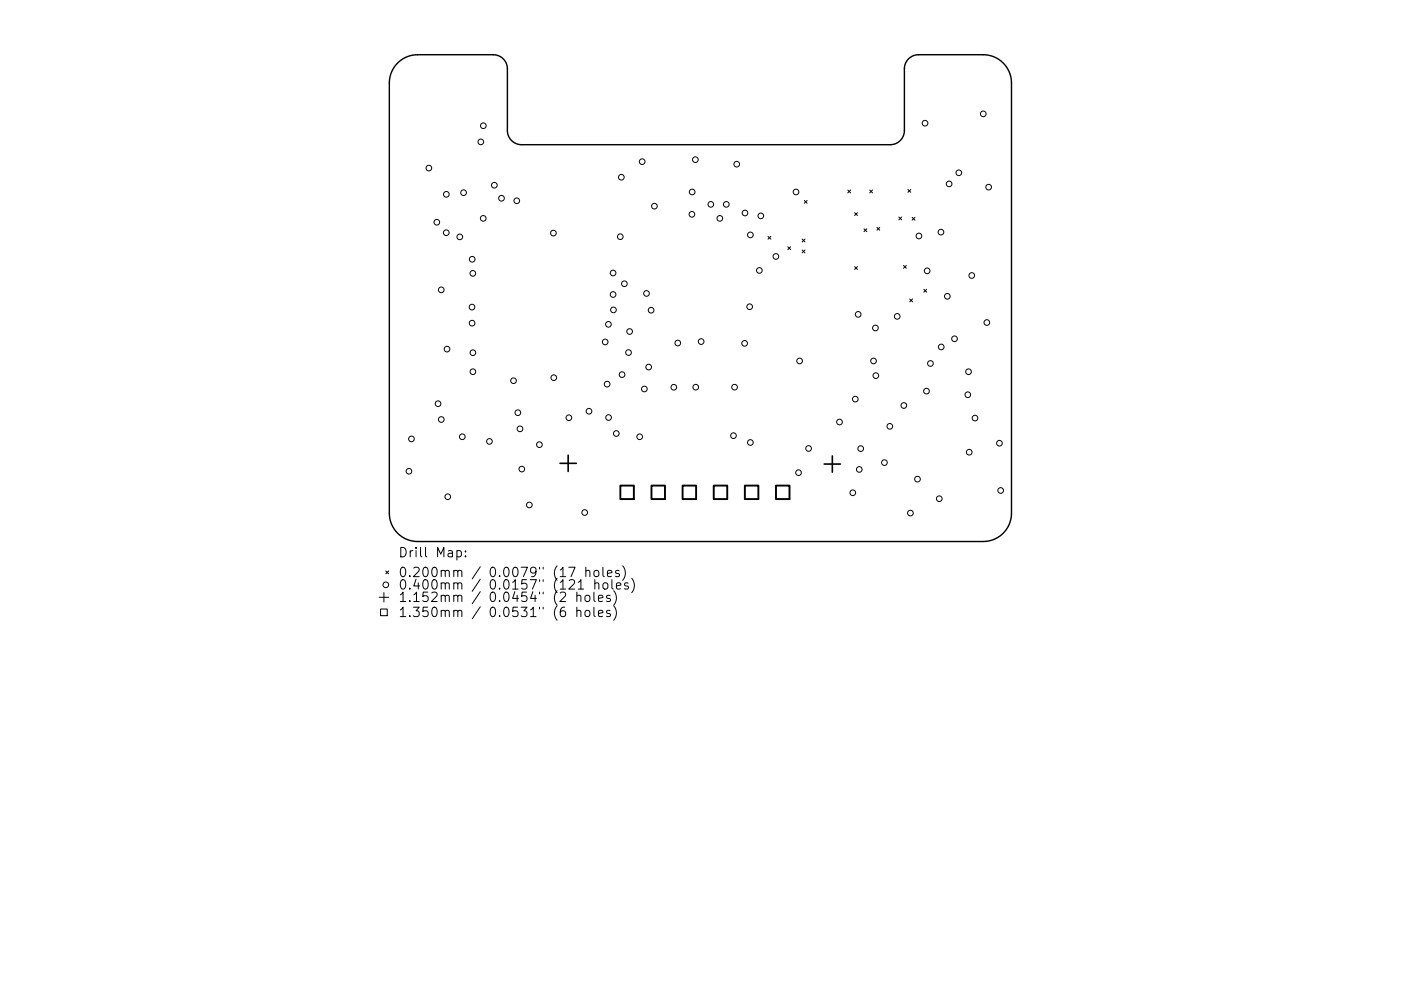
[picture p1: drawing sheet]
<svg xmlns="http://www.w3.org/2000/svg" width="297mm" height="210mm" viewBox="0 0 297 210" stroke-linecap="round" stroke-linejoin="round" font-family="sans-serif">
<defs><g id="words">
<g font-size="2.8">
<text x="84.4" y="118.2">Drill Map:</text>
<text x="84.4" y="122.4">0.200mm / 0.0079&quot; (17 holes)</text>
<text x="84.4" y="125.1">0.400mm / 0.0157&quot; (121 holes)</text>
<text x="84.4" y="127.7">1.152mm / 0.0454&quot; (2 holes)</text>
<text x="84.4" y="130.9">1.350mm / 0.0531&quot; (6 holes)</text>
</g>
</g></defs>
<path d="M84.3 13.4a6 6 0 0 1 4.2-1.8h16.1a3 3 0 0 1 3 3v13.1a3 3 0 0 0 3 3h78.1a3 3 0 0 0 3-3v-13.1a3 3 0 0 1 3-3h13.8a6 6 0 0 1 6 6v91.3a6 6 0 0 1-6 6h-120a6 6 0 0 1-6-6v-91.3a6 6 0 0 1 1.8-4.2z" fill="none" stroke="#000" stroke-width=".3"/>
<g fill="none" stroke="#000" stroke-width=".21">
<path d="M162.8 50.1l.6 .6M163.4 50.1l-.6 .6M167 52.4l.6 .6M167.6 52.4l-.6 .6M170.1 50.7l.6 .6M170.1 53l.6 .6M170.5 42.5l.6 .6M170.7 50.7l-.6 .6M170.7 53l-.6 .6M171.1 42.5l-.6 .6M179.7 40.3l.6 .6M180.3 40.3l-.6 .6"/>
<path d="M181.2 45.1l.6 .6M181.2 56.6l.6 .6M181.8 45.1l-.6 .6M181.8 56.6l-.6 .6M183.2 48.5l.6 .6M183.8 48.5l-.6 .6M184.4 40.3l.6 .6M185 40.3l-.6 .6M185.9 48.2l.6 .6M186.5 48.2l-.6 .6M190.6 46l.6 .6M191.2 46l-.6 .6"/>
<path d="M191.6 56.3l.6 .6M192.2 56.3l-.6 .6M192.5 40.2l.6 .6M193.1 40.2l-.6 .6M193.4 46.1l.6 .6M194 46.1l-.6 .6M192.9 63.4l.6 .6M193.5 63.4l-.6 .6M195.9 61.4l.6 .6M196.5 61.4l-.6 .6M96.9 116.9l.5-.1 .4 .4v.6l-.2 .3h-.7M98.7 118v.1"/>
<path d="M98.7 116.9v.2M80.4 126.7h2M80.7 129.2h1.4v1.4h-1.4zM81.4 125.7v2M81.8 121.1l.6 .6M82.4 121.1l-.6 .6M120.6 120.3h1.3l-.8 2M122.3 126.5a.5 .5 0 0 1 .9 .1v1M122.3 129.7a.5 .5 0 0 1 .9 .1v1M122.3 125.6v2M122.3 128.8v2M122.6 125h1.1"/>
<path d="M124.1 126.5a.54 .54 0 0 1 .6-.2 .54 .54 0 0 1 .4 .4v.5a.54 .54 0 0 1-.6 .4 .54 .54 0 0 1-.5-.4zM124.2 121.2a.5 .5 0 0 1 .9 .1v1M124.2 129.6a.54 .54 0 0 1 .9 .3v.5a.54 .54 0 0 1-.6 .4 .54 .54 0 0 1-.5-.4v-.5zM124.2 120.3v2M125.9 125.6v1.7l.3 .3M125.9 128.8v1.7l.3 .3M126 121.2a.54 .54 0 0 1 .6-.2 .54 .54 0 0 1 .4 .4v.6a.54 .54 0 0 1-.6 .4 .54 .54 0 0 1-.5-.4zM126.1 123.8l.3-.1h.5l.1 1.3M126.1 123v2M126.9 127l.9-.2-.1-.4-.5-.1-.3 .3 .1 .9h.7M126.9 130.2l.9-.2-.1-.4-.5-.1-.3 .3 .1 .9h.7M127.8 120.3v1.8l.3 .2"/>
<path d="M127.9 123.8l.3-.1h.5l.2 .3v.6a.54 .54 0 0 1-.5 .4 .54 .54 0 0 1-.6-.4zM128.8 121.7l.9-.2-.1-.4-.5-.1-.3 .3 .1 1h.7M129.4 126.4l-.5-.1-.3 .3 .1 .3 .7 .2v.4h-.8M129.4 129.6l-.5-.1-.3 .3 .1 .3 .7 .2v.4h-.8M129.7 123v1.7l.3 .3M130.1 125.3a2.29 2.29 0 0 1 0 3.1M130.1 128.5a2.29 2.29 0 0 1 0 3.1M130.7 124.3l.9-.2-.1-.4h-.5l-.3 .2 .1 1h.7M131.3 121.1l-.5-.1-.3 .3 .1 .3 .7 .2v.5h-.8M132 120.1a2.29 2.29 0 0 1 0 3M133.2 123.7h-.5l-.3 .2 .1 .3 .7 .2v.5h-.8M133.9 122.7a2.29 2.29 0 0 1 0 3"/>
<circle cx="90.9" cy="35.7" r=".6"/>
<circle cx="101.9" cy="30.1" r=".6"/>
<circle cx="102.5" cy="26.7" r=".6"/>
<circle cx="104.8" cy="39.3" r=".6"/>
<circle cx="131.7" cy="37.6" r=".6"/>
<circle cx="136.2" cy="34.3" r=".6"/>
<circle cx="147.4" cy="33.9" r=".6"/>
<circle cx="156.2" cy="34.8" r=".6"/>
<circle cx="196.1" cy="26.1" r=".6"/>
<circle cx="201.2" cy="39" r=".6"/>
<circle cx="203.3" cy="36.7" r=".6"/>
<circle cx="208.5" cy="24.2" r=".6"/>
<circle cx="209.6" cy="39.7" r=".6"/>
<circle cx="92.6" cy="47.1" r=".6"/>
<circle cx="94.6" cy="49.4" r=".6"/>
<circle cx="94.6" cy="41.2" r=".6"/>
<circle cx="97.5" cy="50.3" r=".6"/>
<circle cx="98.3" cy="40.9" r=".6"/>
<circle cx="100.1" cy="55" r=".6"/>
<circle cx="100.2" cy="58" r=".6"/>
<circle cx="102.5" cy="46.3" r=".6"/>
<circle cx="106.3" cy="42.1" r=".6"/>
<circle cx="109.6" cy="42.6" r=".6"/>
<circle cx="117.3" cy="49.5" r=".6"/>
<circle cx="130" cy="57.9" r=".6"/>
<circle cx="131.5" cy="50.2" r=".6"/>
<circle cx="138.7" cy="43.7" r=".6"/>
<circle cx="146.7" cy="45.5" r=".6"/>
<circle cx="146.7" cy="40.7" r=".6"/>
<circle cx="150.7" cy="43.4" r=".6"/>
<circle cx="152.6" cy="46.3" r=".6"/>
<circle cx="154" cy="43.4" r=".6"/>
<circle cx="157.9" cy="45.2" r=".6"/>
<circle cx="159.1" cy="49.8" r=".6"/>
<circle cx="161" cy="57.4" r=".6"/>
<circle cx="161.3" cy="45.8" r=".6"/>
<circle cx="164.5" cy="54.4" r=".6"/>
<circle cx="168.8" cy="40.7" r=".6"/>
<circle cx="194.8" cy="50.1" r=".6"/>
<circle cx="196.6" cy="57.5" r=".6"/>
<circle cx="199.5" cy="49.3" r=".6"/>
<circle cx="206" cy="58.4" r=".6"/>
<circle cx="93.6" cy="61.5" r=".6"/>
<circle cx="94.8" cy="74.1" r=".6"/>
<circle cx="100.1" cy="65.2" r=".6"/>
<circle cx="100.1" cy="68.6" r=".6"/>
<circle cx="100.3" cy="74.8" r=".6"/>
<circle cx="100.3" cy="78.9" r=".6"/>
<circle cx="128.3" cy="72.5" r=".6"/>
<circle cx="129" cy="68.8" r=".6"/>
<circle cx="130" cy="62.5" r=".6"/>
<circle cx="130.1" cy="65.7" r=".6"/>
<circle cx="131.9" cy="79.5" r=".6"/>
<circle cx="132.4" cy="60.2" r=".6"/>
<circle cx="133.3" cy="74.8" r=".6"/>
<circle cx="133.5" cy="70.3" r=".6"/>
<circle cx="137.1" cy="62.3" r=".6"/>
<circle cx="137.5" cy="77.9" r=".6"/>
<circle cx="138" cy="65.8" r=".6"/>
<circle cx="143.7" cy="72.8" r=".6"/>
<circle cx="148.7" cy="72.5" r=".6"/>
<circle cx="157.9" cy="72.9" r=".6"/>
<circle cx="158.9" cy="65.1" r=".6"/>
<circle cx="169.5" cy="76.6" r=".6"/>
<circle cx="182" cy="66.7" r=".6"/>
<circle cx="185.2" cy="76.6" r=".6"/>
<circle cx="185.6" cy="69.6" r=".6"/>
<circle cx="185.7" cy="79.7" r=".6"/>
<circle cx="190.2" cy="67.1" r=".6"/>
<circle cx="197.3" cy="77.1" r=".6"/>
<circle cx="199.6" cy="73.6" r=".6"/>
<circle cx="200.9" cy="62.9" r=".6"/>
<circle cx="202.4" cy="71.9" r=".6"/>
<circle cx="205.3" cy="78.9" r=".6"/>
<circle cx="209.2" cy="68.4" r=".6"/>
<circle cx="86.7" cy="100" r=".6"/>
<circle cx="87.2" cy="93.1" r=".6"/>
<circle cx="92.9" cy="85.7" r=".6"/>
<circle cx="93.6" cy="89" r=".6"/>
<circle cx="98" cy="92.7" r=".6"/>
<circle cx="103.8" cy="93.7" r=".6"/>
<circle cx="108.9" cy="80.8" r=".6"/>
<circle cx="109.8" cy="87.6" r=".6"/>
<circle cx="110.2" cy="91" r=".6"/>
<circle cx="110.6" cy="99.5" r=".6"/>
<circle cx="114.4" cy="94.3" r=".6"/>
<circle cx="117.4" cy="80.1" r=".6"/>
<circle cx="120.6" cy="88.6" r=".6"/>
<circle cx="124.9" cy="87.3" r=".6"/>
<circle cx="128.7" cy="81.5" r=".6"/>
<circle cx="129" cy="88.6" r=".6"/>
<circle cx="130.7" cy="92" r=".6"/>
<circle cx="135.6" cy="92.7" r=".6"/>
<circle cx="136.6" cy="82.5" r=".6"/>
<circle cx="142.9" cy="82.2" r=".6"/>
<circle cx="147.5" cy="82.1" r=".6"/>
<circle cx="155.5" cy="92.4" r=".6"/>
<circle cx="155.7" cy="82.1" r=".6"/>
<circle cx="159.1" cy="93.9" r=".6"/>
<circle cx="171.4" cy="95.1" r=".6"/>
<circle cx="178" cy="89.5" r=".6"/>
<circle cx="181.3" cy="84.7" r=".6"/>
<circle cx="182.2" cy="99.6" r=".6"/>
<circle cx="182.5" cy="95.2" r=".6"/>
<circle cx="187.5" cy="98.1" r=".6"/>
<circle cx="188.7" cy="90.5" r=".6"/>
<circle cx="191.6" cy="86" r=".6"/>
<circle cx="196.4" cy="83" r=".6"/>
<circle cx="205.2" cy="83.7" r=".6"/>
<circle cx="205.5" cy="95.9" r=".6"/>
<circle cx="206.7" cy="88.7" r=".6"/>
<circle cx="211.9" cy="94" r=".6"/>
<circle cx="94.9" cy="105.4" r=".6"/>
<circle cx="112.2" cy="107.1" r=".6"/>
<circle cx="124" cy="108.7" r=".6"/>
<circle cx="169.3" cy="100.3" r=".6"/>
<circle cx="180.8" cy="104.6" r=".6"/>
<circle cx="193" cy="108.9" r=".6"/>
<circle cx="194.5" cy="101.7" r=".6"/>
<circle cx="199.1" cy="105.8" r=".6"/>
<circle cx="212.2" cy="104.1" r=".6"/>
<circle cx="81.8" cy="124.1" r=".6"/>
</g>
<path d="M118.7 98.3h3.5M120.5 96.6v3.4M174.7 98.5h3.5M176.5 96.7v3.5" fill="none" stroke="#000" stroke-width=".35"/>
<path d="M131.5 103h2.9v2.9h-2.9zM138.1 103h2.9v2.9h-2.9zM144.7 103h2.9v2.9h-2.9zM151.3 103h2.9v2.9h-2.9zM157.9 103h2.9v2.9h-2.9zM164.5 103h2.9v2.9h-2.9z" fill="none" stroke="#000" stroke-width=".41"/>
<use href="#words"/>
</svg>
